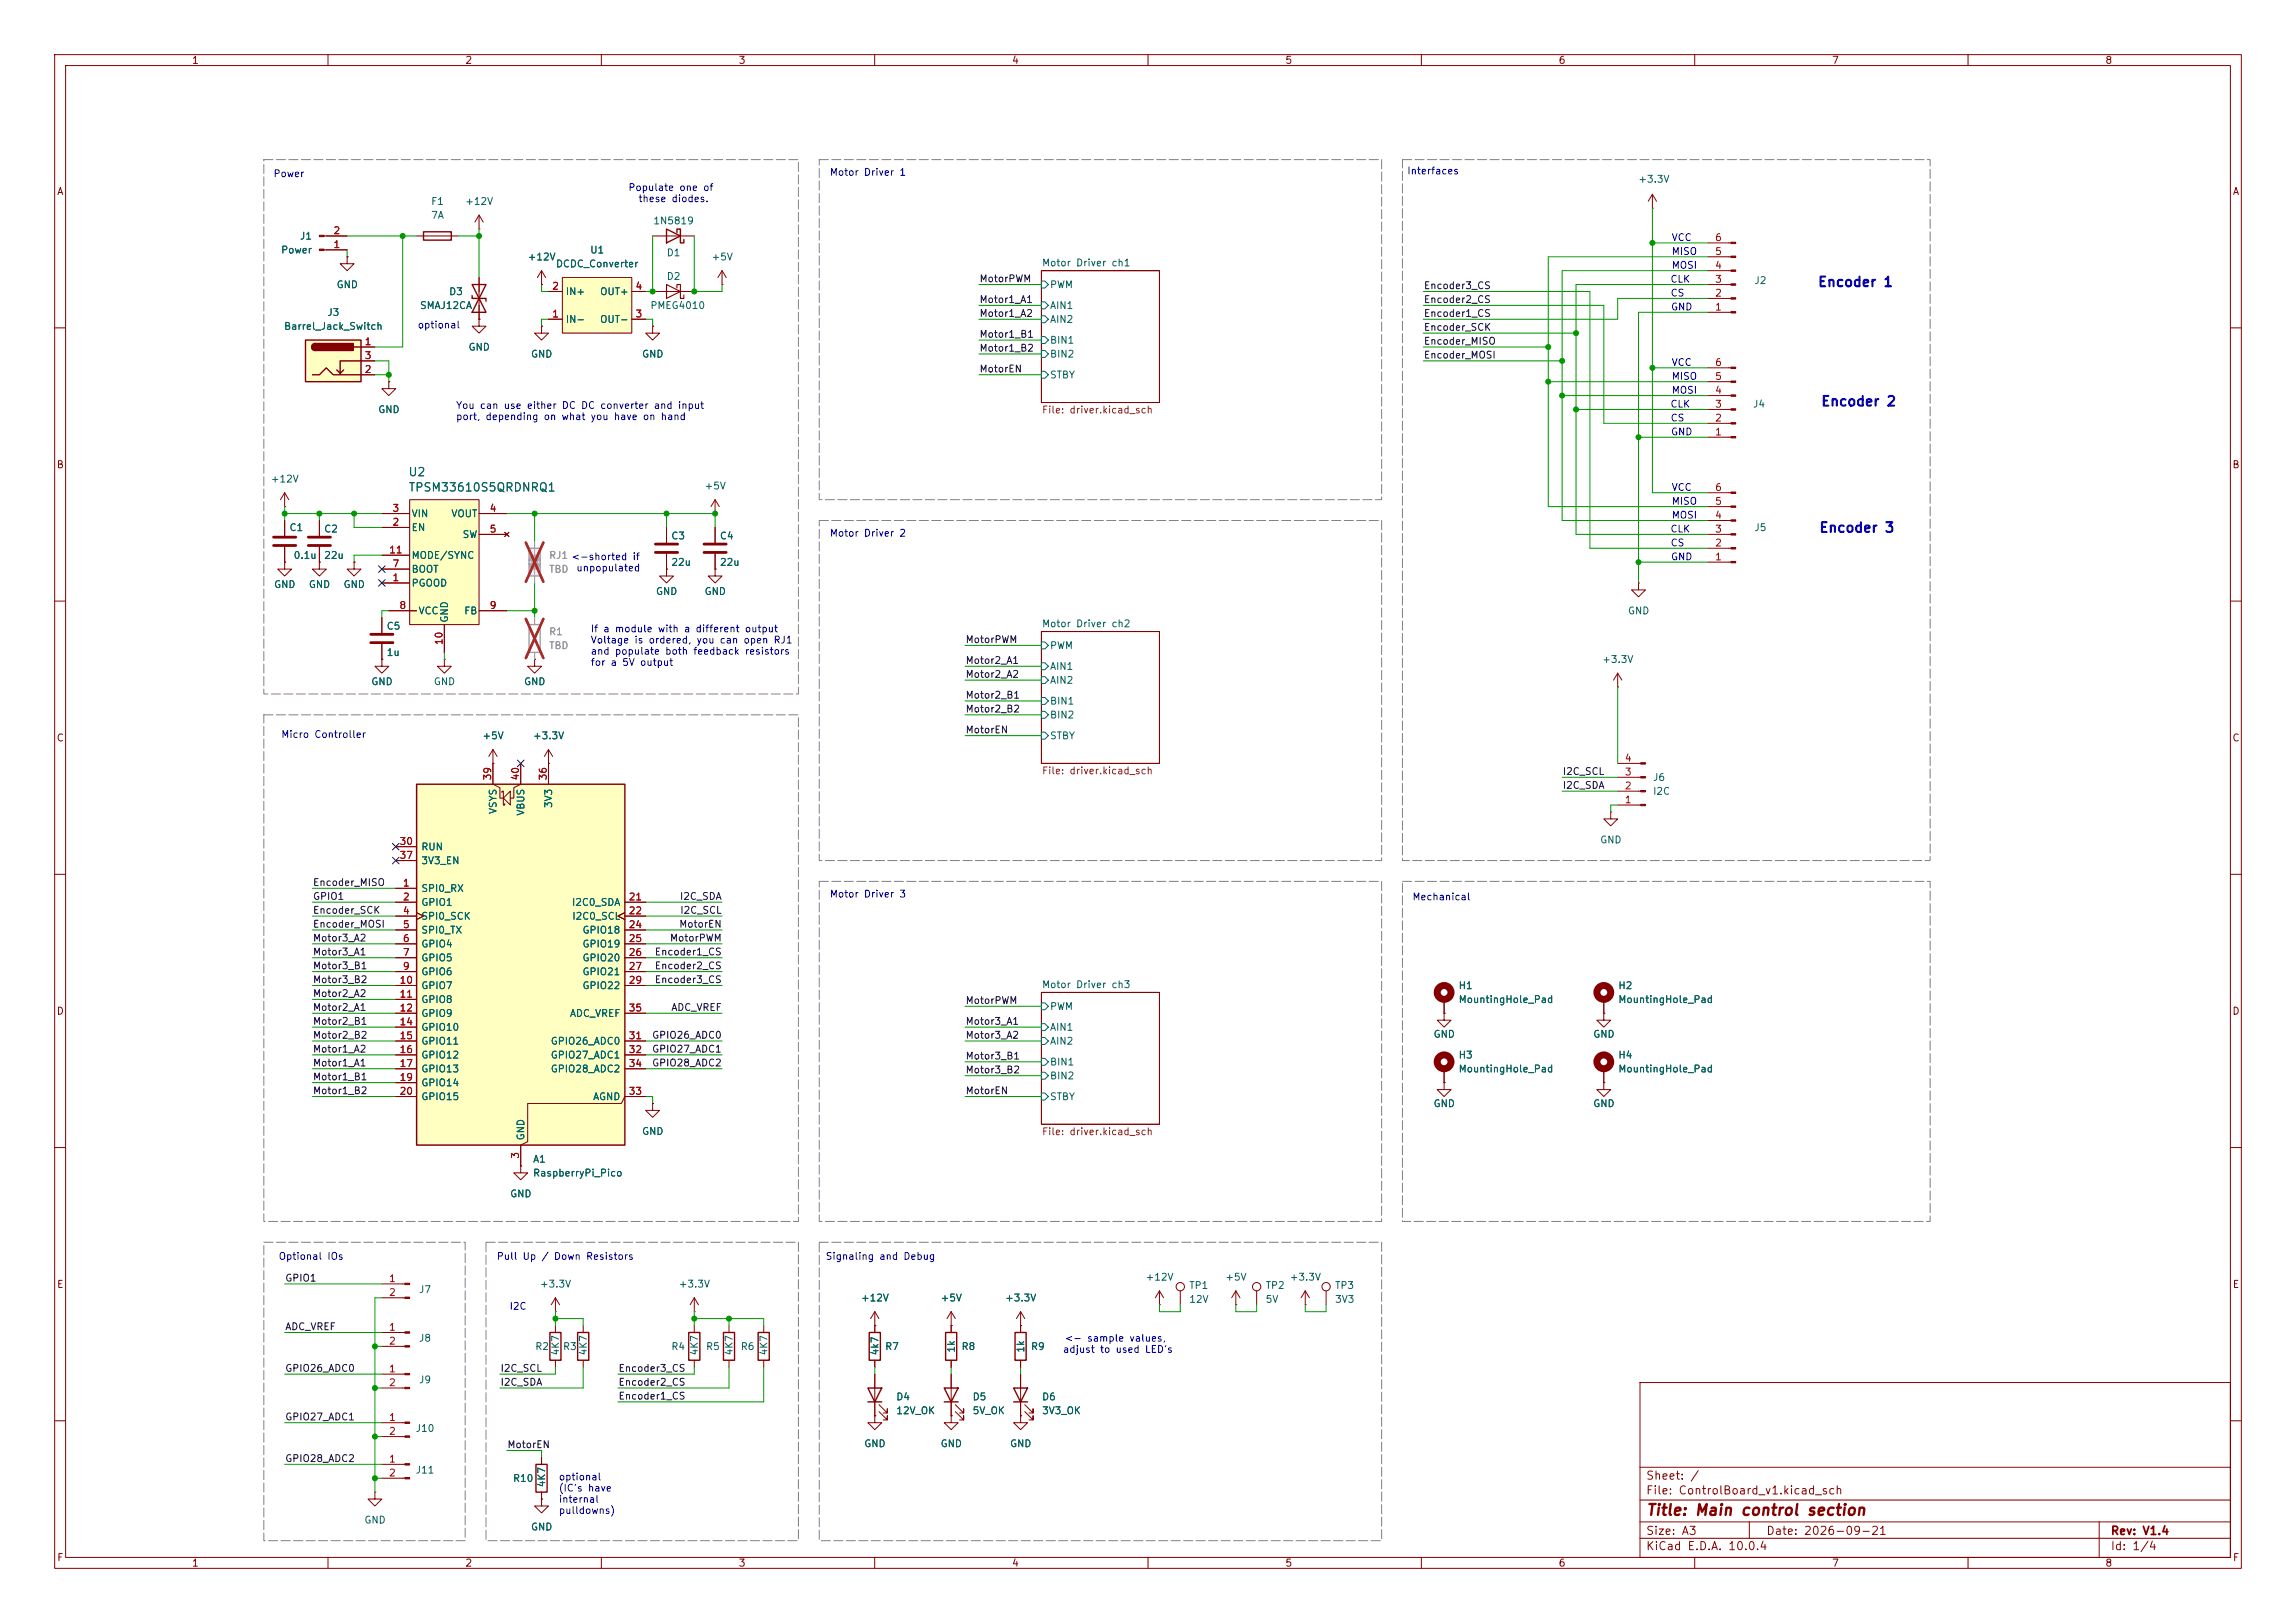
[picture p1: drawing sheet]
<svg xmlns="http://www.w3.org/2000/svg" width="420mm" height="297mm" viewBox="0 0 420 297" stroke-linecap="round" stroke-linejoin="round" font-family="sans-serif">
<defs><g id="words">
<text font-size="2" fill="#840000" x="301" y="277.8">Title: Main control section</text>
<g font-size="1.8" fill="#0000c2">
<text x="332.4" y="52.9">Encoder 1</text>
<text x="333" y="74.8">Encoder 2</text>
<text x="332.7" y="97.9">Encoder 3</text>
</g>
<g font-size="1.5" fill="#006464">
<text x="74.6" y="87.5">U2</text>
<text x="74.6" y="90.3">TPSM33610S5QRDNRQ1</text>
</g>
<g font-size="1.5" fill="#840000">
<text x="301" y="273.8">File: ControlBoard_v1.kicad_sch</text>
<text x="301" y="271.1">Sheet: /</text>
<text x="301" y="281.2">Size: A3</text>
<text x="323" y="281.2">Date: 2026-09-21</text>
<text x="386" y="281.2">Rev: V1.4</text>
<text x="301" y="284">KiCad E.D.A. 10.0.4</text>
<text x="386" y="284">Id: 1/4</text>
</g>
<g font-size="1.3" fill="#840000">
<text x="35" y="12">1</text>
<text x="85" y="12">2</text>
<text x="135" y="12">3</text>
<text x="185" y="12">4</text>
<text x="235" y="12">5</text>
<text x="285" y="12">6</text>
<text x="335" y="12">7</text>
<text x="385" y="12">8</text>
<text x="10.3" y="36">A</text>
<text x="408.3" y="36">A</text>
<text x="10.3" y="86">B</text>
<text x="408.2" y="86">B</text>
<text x="10.3" y="136">C</text>
<text x="408.2" y="136">C</text>
<text x="10.3" y="186">D</text>
<text x="408.2" y="186">D</text>
<text x="10.3" y="236">E</text>
<text x="408.3" y="236">E</text>
<text x="10.3" y="286">F</text>
<text x="35" y="287">1</text>
<text x="85" y="287">2</text>
<text x="135" y="287">3</text>
<text x="185" y="287">4</text>
<text x="235" y="287">5</text>
<text x="285" y="287">6</text>
<text x="335" y="287">7</text>
<text x="385" y="287">8</text>
<text x="408.3" y="286">F</text>
</g>
<g font-size="1.3" fill="#0000c2">
<text x="49.9" y="32.7">Power</text>
<text x="114.8" y="35.3">Populate one of</text>
<text x="151.7" y="32.5">Motor Driver 1</text>
<text x="257.3" y="32.2">Interfaces</text>
<text x="116.7" y="37.3">these diodes.</text>
<text x="305.7" y="44.4">VCC</text>
<text x="305.7" y="46.9">MISO</text>
<text x="305.5" y="52">CLK</text>
<text x="305.7" y="49.5">MOSI</text>
<text x="305.5" y="54.6">CS</text>
<text x="305.6" y="57.1">GND</text>
<text x="76.3" y="60.4">optional</text>
<text x="305.7" y="67.3">VCC</text>
<text x="305.7" y="69.8">MISO</text>
<text x="83.3" y="75.1">You can use either DC DC converter and input</text>
<text x="83.3" y="77.2">port, depending on what you have on hand</text>
<text x="305.5" y="74.9">CLK</text>
<text x="305.5" y="77.4">CS</text>
<text x="305.7" y="72.3">MOSI</text>
<text x="305.6" y="80">GND</text>
<text x="305.7" y="90.1">VCC</text>
<text x="305.7" y="95.2">MOSI</text>
<text x="305.7" y="92.7">MISO</text>
<text x="151.7" y="98.5">Motor Driver 2</text>
<text x="305.5" y="97.7">CLK</text>
<text x="305.5" y="100.3">CS</text>
<text x="105.3" y="104.9">unpopulated</text>
<text x="305.6" y="102.8">GND</text>
<text x="107.9" y="116">If a module with a different output</text>
<text x="107.9" y="118.1">Voltage is ordered, you can open RJ1</text>
<text x="107.9" y="120.1">and populate both feedback resistors</text>
<text x="107.9" y="122.2">for a 5V output</text>
<text x="51.3" y="135.3">Micro Controller</text>
<text x="151.7" y="164.6">Motor Driver 3</text>
<text x="258.3" y="165.1">Mechanical</text>
<text x="50.9" y="230.8">Optional IOs</text>
<text x="90.8" y="230.8">Pull Up / Down Resistors</text>
<text x="150.9" y="230.8">Signaling and Debug</text>
<text x="93.1" y="240">I2C</text>
<text x="194.6" y="245.8">&lt;- sample values,</text>
<text x="194.3" y="247.9">adjust to used LED's</text>
<text x="102.1" y="271.2">optional</text>
<text x="102.1" y="273.3">(IC's have</text>
<text x="102.1" y="275.3">internal</text>
<text x="102.1" y="277.3">pulldowns)</text>
</g>
<g font-size="1.3" fill="#006464">
<text x="299.6" y="33.7">+3.3V</text>
<text x="78.8" y="37.8">F1</text>
<text x="78.8" y="40.3">7A</text>
<text x="85" y="37.8">+12V</text>
<text x="119.4" y="41.4">1N5819</text>
<text x="51.3" y="46.7">Power</text>
<text x="54.8" y="44.2">J1</text>
<text x="96.4" y="48">+12V</text>
<text x="107.8" y="46.7">U1</text>
<text x="121.8" y="47.2">D1</text>
<text x="130" y="48">+5V</text>
<text x="61.5" y="53">GND</text>
<text x="101.6" y="49.2">DCDC_Converter</text>
<text x="121.8" y="51.5">D2</text>
<text x="190.5" y="49">Motor Driver ch1</text>
<text x="192" y="53">PWM</text>
<text x="320.8" y="52.3">J2</text>
<text x="59.8" y="58.1">J3</text>
<text x="76.7" y="56.9">SMAJ12CA</text>
<text x="82.1" y="54.3">D3</text>
<text x="103.4" y="59.4">IN-</text>
<text x="103.4" y="54.3">IN+</text>
<text x="109.7" y="59.4">OUT-</text>
<text x="109.7" y="54.3">OUT+</text>
<text x="118.9" y="56.9">PMEG4010</text>
<text x="192" y="56.9">AIN1</text>
<text x="192" y="59.4">AIN2</text>
<text x="51.8" y="60.7">Barrel_Jack_Switch</text>
<text x="85.6" y="64.5">GND</text>
<text x="97" y="65.7">GND</text>
<text x="117.3" y="65.7">GND</text>
<text x="192" y="63.2">BIN1</text>
<text x="192" y="65.7">BIN2</text>
<text x="192" y="69.6">STBY</text>
<text x="69.1" y="75.9">GND</text>
<text x="320.6" y="74.9">J4</text>
<text x="49.4" y="88.6">+12V</text>
<text x="128.8" y="89.9">+5V</text>
<text x="75.2" y="95">VIN</text>
<text x="82.5" y="95">VOUT</text>
<text x="52.8" y="97.5">C1</text>
<text x="59.2" y="97.7">C2</text>
<text x="75.2" y="97.5">EN</text>
<text x="84.5" y="98.8">SW</text>
<text x="122.7" y="99">C3</text>
<text x="131.6" y="99">C4</text>
<text x="320.8" y="97.5">J5</text>
<text x="50" y="107.9">GND</text>
<text x="53.6" y="102.6">0.1u</text>
<text x="56.4" y="107.9">GND</text>
<text x="59.2" y="102.6">22u</text>
<text x="62.7" y="107.9">GND</text>
<text x="75.2" y="107.7">PGOOD</text>
<text x="75.2" y="105.1">BOOT</text>
<text x="75.2" y="102.6">MODE/SYNC</text>
<text x="122.7" y="103.8">22u</text>
<text x="131.6" y="103.8">22u</text>
<text x="76.5" y="112.7">VCC</text>
<text x="84.8" y="112.7">FB</text>
<text x="119.9" y="109.2">GND</text>
<text x="128.8" y="109.2">GND</text>
<text x="297.7" y="112.7">GND</text>
<text x="70.6" y="115.5">C5</text>
<text x="82.3" y="114" transform="rotate(-90 82.3 114)">GND</text>
<text x="190.5" y="115.1">Motor Driver ch2</text>
<text x="192" y="119.1">PWM</text>
<text x="67.8" y="125.7">GND</text>
<text x="70.6" y="120.4">1u</text>
<text x="79.2" y="125.7">GND</text>
<text x="95.8" y="125.7">GND</text>
<text x="192" y="122.9">AIN1</text>
<text x="192" y="125.4">AIN2</text>
<text x="293" y="121.6">+3.3V</text>
<text x="192" y="129.2">BIN1</text>
<text x="192" y="131.8">BIN2</text>
<text x="88.1" y="135.6">+5V</text>
<text x="97.4" y="135.6">+3.3V</text>
<text x="192" y="135.6">STBY</text>
<text x="302.3" y="143.2">J6</text>
<text x="91.1" y="149.1" transform="rotate(-90 91.1 149.1)">VSYS</text>
<text x="96.2" y="149.4" transform="rotate(-90 96.2 149.4)">VBUS</text>
<text x="101.3" y="148" transform="rotate(-90 101.3 148)">3V3</text>
<text x="302.3" y="145.8">I2C</text>
<text x="77" y="155.9">RUN</text>
<text x="292.6" y="154.6">GND</text>
<text x="77" y="158.5">3V3_EN</text>
<text x="77" y="163.5">SPI0_RX</text>
<text x="77" y="166.1">GPIO1</text>
<text x="104.5" y="166.1">I2C0_SDA</text>
<text x="77" y="168.6">SPI0_SCK</text>
<text x="77" y="171.2">SPI0_TX</text>
<text x="77" y="173.7">GPIO4</text>
<text x="104.6" y="168.6">I2C0_SCL</text>
<text x="106.4" y="171.2">GPIO18</text>
<text x="106.4" y="173.7">GPIO19</text>
<text x="77" y="176.2">GPIO5</text>
<text x="77" y="178.8">GPIO6</text>
<text x="106.4" y="176.2">GPIO20</text>
<text x="106.4" y="178.8">GPIO21</text>
<text x="77" y="181.3">GPIO7</text>
<text x="77" y="183.9">GPIO8</text>
<text x="106.4" y="181.3">GPIO22</text>
<text x="190.5" y="181.1">Motor Driver ch3</text>
<text x="192" y="185.1">PWM</text>
<text x="266.7" y="181.3">H1</text>
<text x="266.7" y="183.9">MountingHole_Pad</text>
<text x="295.9" y="181.3">H2</text>
<text x="295.9" y="183.9">MountingHole_Pad</text>
<text x="77" y="186.4">GPIO9</text>
<text x="77" y="188.9">GPIO10</text>
<text x="77" y="191.5">GPIO11</text>
<text x="100.6" y="191.5">GPIO26_ADC0</text>
<text x="104.1" y="186.4">ADC_VREF</text>
<text x="192" y="188.9">AIN1</text>
<text x="192" y="191.5">AIN2</text>
<text x="262.1" y="190.2">GND</text>
<text x="291.3" y="190.2">GND</text>
<text x="77" y="194">GPIO12</text>
<text x="77" y="196.6">GPIO13</text>
<text x="100.6" y="194">GPIO27_ADC1</text>
<text x="100.6" y="196.6">GPIO28_ADC2</text>
<text x="192" y="195.3">BIN1</text>
<text x="192" y="197.8">BIN2</text>
<text x="266.7" y="194">H3</text>
<text x="266.7" y="196.6">MountingHole_Pad</text>
<text x="295.9" y="194">H4</text>
<text x="295.9" y="196.6">MountingHole_Pad</text>
<text x="77" y="199.1">GPIO14</text>
<text x="77" y="201.6">GPIO15</text>
<text x="108.4" y="201.6">AGND</text>
<text x="192" y="201.6">STBY</text>
<text x="262.1" y="202.9">GND</text>
<text x="291.3" y="202.9">GND</text>
<text x="96.2" y="208.8" transform="rotate(-90 96.2 208.8)">GND</text>
<text x="117.3" y="208">GND</text>
<text x="97.4" y="213.1">A1</text>
<text x="97.4" y="215.6">RaspberryPi_Pico</text>
<text x="93.2" y="219.4">GND</text>
<text x="76.5" y="236.9">J7</text>
<text x="98.7" y="235.9">+3.3V</text>
<text x="124.1" y="235.9">+3.3V</text>
<text x="157.4" y="238.5">+12V</text>
<text x="172" y="238.5">+5V</text>
<text x="183.7" y="238.5">+3.3V</text>
<text x="209.4" y="234.7">+12V</text>
<text x="217.4" y="236.2">TP1</text>
<text x="217.4" y="238.7">12V</text>
<text x="224" y="234.7">+5V</text>
<text x="231.4" y="236.2">TP2</text>
<text x="231.4" y="238.7">5V</text>
<text x="235.8" y="234.7">+3.3V</text>
<text x="244.1" y="236.2">TP3</text>
<text x="244.1" y="238.7">3V3</text>
<text x="76.5" y="245.8">J8</text>
<text x="97.8" y="247.4">R2</text>
<text x="102.6" y="248.1" transform="rotate(-90 102.6 248.1)">4K7</text>
<text x="102.9" y="247.4">R3</text>
<text x="107.7" y="248.1" transform="rotate(-90 107.7 248.1)">4K7</text>
<text x="122.7" y="247.4">R4</text>
<text x="128" y="248.1" transform="rotate(-90 128 248.1)">4K7</text>
<text x="129" y="247.4">R5</text>
<text x="134.3" y="248.1" transform="rotate(-90 134.3 248.1)">4K7</text>
<text x="135.4" y="247.4">R6</text>
<text x="140.7" y="248.1" transform="rotate(-90 140.7 248.1)">4K7</text>
<text x="161" y="248.1" transform="rotate(-90 161 248.1)">4k7</text>
<text x="161.8" y="247.4">R7</text>
<text x="175" y="247.6" transform="rotate(-90 175 247.6)">1k</text>
<text x="175.8" y="247.4">R8</text>
<text x="187.7" y="247.6" transform="rotate(-90 187.7 247.6)">1k</text>
<text x="188.5" y="247.4">R9</text>
<text x="76.5" y="253.4">J9</text>
<text x="163.8" y="256.6">D4</text>
<text x="177.8" y="256.6">D5</text>
<text x="190.5" y="256.6">D6</text>
<text x="75.9" y="262.3">J10</text>
<text x="163.8" y="259.1">12V_OK</text>
<text x="177.8" y="259.1">5V_OK</text>
<text x="190.5" y="259.1">3V3_OK</text>
<text x="75.9" y="270">J11</text>
<text x="158" y="265.1">GND</text>
<text x="172" y="265.1">GND</text>
<text x="184.7" y="265.1">GND</text>
<text x="93.7" y="271.5">R10</text>
<text x="100" y="272.3" transform="rotate(-90 100 272.3)">4K7</text>
<text x="66.5" y="279.1">GND</text>
<text x="97" y="280.4">GND</text>
</g>
<g font-size="1.3" fill="#a90000">
<text x="60.9" y="45.7">1</text>
<text x="60.9" y="43.2">2</text>
<text x="313.6" y="47">5</text>
<text x="313.6" y="44.4">6</text>
<text x="100.9" y="53.3">2</text>
<text x="116.1" y="53.3">4</text>
<text x="313.6" y="52">3</text>
<text x="313.6" y="49.5">4</text>
<text x="100.9" y="58.4">1</text>
<text x="116.1" y="58.4">3</text>
<text x="313.6" y="57.1">1</text>
<text x="313.6" y="54.6">2</text>
<text x="66.6" y="63.5">1</text>
<text x="66.6" y="68.6">2</text>
<text x="66.6" y="66">3</text>
<text x="313.6" y="69.8">5</text>
<text x="313.6" y="67.3">6</text>
<text x="313.6" y="77.4">2</text>
<text x="313.6" y="74.9">3</text>
<text x="313.6" y="72.4">4</text>
<text x="313.6" y="80">1</text>
<text x="71.7" y="94">3</text>
<text x="89.5" y="94">4</text>
<text x="313.6" y="95.2">4</text>
<text x="313.6" y="92.7">5</text>
<text x="313.6" y="90.1">6</text>
<text x="71.1" y="101.6">11</text>
<text x="71.7" y="96.5">2</text>
<text x="89.5" y="97.8">5</text>
<text x="313.6" y="100.3">2</text>
<text x="313.6" y="97.8">3</text>
<text x="71.7" y="106.7">1</text>
<text x="71.7" y="104.1">7</text>
<text x="313.6" y="102.8">1</text>
<text x="73" y="111.7">8</text>
<text x="89.5" y="111.7">9</text>
<text x="81.3" y="118.2" transform="rotate(-90 81.3 118.2)">10</text>
<text x="90.1" y="142.9" transform="rotate(-90 90.1 142.9)">39</text>
<text x="95.2" y="142.9" transform="rotate(-90 95.2 142.9)">40</text>
<text x="100.3" y="142.9" transform="rotate(-90 100.3 142.9)">36</text>
<text x="297.1" y="142.2">3</text>
<text x="297.1" y="139.7">4</text>
<text x="297.1" y="147.3">1</text>
<text x="297.1" y="144.8">2</text>
<text x="73" y="154.9">30</text>
<text x="73" y="157.5">37</text>
<text x="73.6" y="162.5">1</text>
<text x="73.6" y="165.1">2</text>
<text x="73.6" y="167.6">4</text>
<text x="114.9" y="165.1">21</text>
<text x="114.9" y="167.6">22</text>
<text x="73.6" y="170.2">5</text>
<text x="73.6" y="172.7">6</text>
<text x="114.9" y="170.2">24</text>
<text x="114.9" y="172.7">25</text>
<text x="73.6" y="175.2">7</text>
<text x="73.6" y="177.8">9</text>
<text x="114.9" y="175.2">26</text>
<text x="114.9" y="177.8">27</text>
<text x="73" y="180.3">10</text>
<text x="73" y="182.9">11</text>
<text x="73" y="185.4">12</text>
<text x="114.9" y="180.3">29</text>
<text x="114.9" y="185.4">35</text>
<text x="73" y="187.9">14</text>
<text x="73" y="190.5">15</text>
<text x="114.9" y="190.5">31</text>
<text x="73" y="193">16</text>
<text x="73" y="195.6">17</text>
<text x="114.9" y="193">32</text>
<text x="114.9" y="195.6">34</text>
<text x="73" y="198.1">19</text>
<text x="73" y="200.6">20</text>
<text x="114.9" y="200.6">33</text>
<text x="95.2" y="212.2" transform="rotate(-90 95.2 212.2)">3</text>
<text x="71" y="234.9">1</text>
<text x="71" y="237.5">2</text>
<text x="71" y="243.8">1</text>
<text x="71" y="246.4">2</text>
<text x="71" y="251.4">1</text>
<text x="71" y="254">2</text>
<text x="71" y="260.3">1</text>
<text x="71" y="262.9">2</text>
<text x="71" y="267.9">1</text>
<text x="71" y="270.5">2</text>
</g>
<g font-size="1.3" fill="#0f0f0f">
<text x="179.1" y="51.9">MotorPWM</text>
<text x="260.3" y="53.2">Encoder3_CS</text>
<text x="179.1" y="58.3">Motor1_A2</text>
<text x="179.1" y="55.8">Motor1_A1</text>
<text x="260.3" y="58.3">Encoder1_CS</text>
<text x="260.3" y="55.8">Encoder2_CS</text>
<text x="179.1" y="62.1">Motor1_B1</text>
<text x="179.1" y="64.6">Motor1_B2</text>
<text x="260.3" y="63.4">Encoder_MISO</text>
<text x="260.3" y="60.8">Encoder_SCK</text>
<text x="260.3" y="65.9">Encoder_MOSI</text>
<text x="179.1" y="68.5">MotorEN</text>
<text x="176.5" y="118">MotorPWM</text>
<text x="176.5" y="124.3">Motor2_A2</text>
<text x="176.5" y="121.8">Motor2_A1</text>
<text x="176.5" y="128.1">Motor2_B1</text>
<text x="176.5" y="130.7">Motor2_B2</text>
<text x="176.5" y="134.5">MotorEN</text>
<text x="285.8" y="142.1">I2C_SCL</text>
<text x="285.8" y="144.7">I2C_SDA</text>
<text x="57.1" y="167.5">Encoder_SCK</text>
<text x="57.1" y="165">GPIO1</text>
<text x="57.1" y="162.4">Encoder_MISO</text>
<text x="124.3" y="165">I2C_SDA</text>
<text x="124.3" y="167.5">I2C_SCL</text>
<text x="57.1" y="172.6">Motor3_A2</text>
<text x="57.1" y="170.1">Encoder_MOSI</text>
<text x="122.4" y="172.6">MotorPWM</text>
<text x="124.1" y="170.1">MotorEN</text>
<text x="57.1" y="175.1">Motor3_A1</text>
<text x="57.1" y="177.7">Motor3_B1</text>
<text x="119.7" y="175.1">Encoder1_CS</text>
<text x="119.7" y="177.7">Encoder2_CS</text>
<text x="57.1" y="180.2">Motor3_B2</text>
<text x="57.1" y="182.8">Motor2_A2</text>
<text x="57.1" y="185.3">Motor2_A1</text>
<text x="119.7" y="180.2">Encoder3_CS</text>
<text x="122.7" y="185.3">ADC_VREF</text>
<text x="176.5" y="184">MotorPWM</text>
<text x="57.1" y="190.4">Motor2_B2</text>
<text x="57.1" y="187.8">Motor2_B1</text>
<text x="119.2" y="190.4">GPIO26_ADC0</text>
<text x="176.5" y="187.8">Motor3_A1</text>
<text x="176.5" y="190.4">Motor3_A2</text>
<text x="57.1" y="198">Motor1_B1</text>
<text x="57.1" y="195.5">Motor1_A1</text>
<text x="57.1" y="192.9">Motor1_A2</text>
<text x="119.2" y="195.5">GPIO28_ADC2</text>
<text x="119.2" y="192.9">GPIO27_ADC1</text>
<text x="176.5" y="196.7">Motor3_B2</text>
<text x="176.5" y="194.2">Motor3_B1</text>
<text x="57.1" y="200.5">Motor1_B2</text>
<text x="176.5" y="200.5">MotorEN</text>
<text x="52.1" y="234.8">GPIO1</text>
<text x="52.1" y="243.7">ADC_VREF</text>
<text x="52.1" y="251.3">GPIO26_ADC0</text>
<text x="91.4" y="251.3">I2C_SCL</text>
<text x="113" y="251.3">Encoder3_CS</text>
<text x="91.4" y="253.9">I2C_SDA</text>
<text x="113" y="256.4">Encoder1_CS</text>
<text x="113" y="253.9">Encoder2_CS</text>
<text x="52.1" y="260.2">GPIO27_ADC1</text>
<text x="52.1" y="267.8">GPIO28_ADC2</text>
<text x="92.7" y="265.3">MotorEN</text>
</g>
<g font-size="1.3" fill="#725600">
<text x="190.5" y="76">File: driver.kicad_sch</text>
<text x="190.5" y="142">File: driver.kicad_sch</text>
<text x="190.5" y="208">File: driver.kicad_sch</text>
</g>
<g font-size="1.3" fill="#989898">
<text x="100.3" y="102.6">RJ1 &lt;-shorted if</text>
<text x="100.3" y="102.6">RJ1</text>
<text x="100.3" y="105.1">TBD</text>
<text x="100.3" y="116.5">R1</text>
<text x="100.3" y="119.1">TBD</text>
</g>
</g></defs>
<g fill="none" stroke="#840000" stroke-width=".18">
<path d="M10 10h400v277h-400zM12 12h396v273h-396zM60 10v2M110 10v2M160 10v2M210 10v2M260 10v2M310 10v2M360 10v2M190.5 49.5h21.6v24.2h-21.6zM312.4 57.2h4.2M312.4 54.6h4.2"/>
<path d="M312.4 52.1h4.2M312.4 49.5h4.2M312.4 47h4.2M312.4 44.5h4.2M10 60h2M408 60h2M10 110h2M64.8 102.9v1.2h1.2l-1.2 1.3-1.3-1.3h1.3M64.8 102.9h.1M69.8 113v2.8M69.8 117.9v2.8M190.5 115.6h21.6v24.1h-21.6z"/>
<path d="M408 110h2M10 160h2M408 160h2M190.5 181.6h21.6v24.1h-21.6zM264.2 185.4v1.3h1.2l-1.2 1.3-1.3-1.3h1.3M264.2 185.4h.1M264.2 198.1v1.3h1.2l-1.2 1.3-1.3-1.3h1.3M264.2 198.1h.1M264.2 182.9v2.5M264.2 195.6v2.5M10 210h2M408 210h2"/>
<path d="M101.6 237.5v2.5M101.6 237.5l-.8 1.3M101.6 237.5l.8 1.3M127 237.5l-.8 1.3M127 237.5l.8 1.3M127 237.5v2.5M101.6 240h.1M101.6 242.6v1.2M101.6 248.9v1.3M106.7 242.6v1.2M106.7 248.9v1.3M127 240h.1"/>
<path d="M127 242.6v1.2M127 248.9v1.3M133.3 242.6v1.2M133.3 248.9v1.3M139.7 242.6v1.2M139.7 248.9v1.3M174 242.6v1.2M174 248.9v1.3M186.7 242.6v1.2M186.7 248.9v1.3M300 253h108v32h-108zM10 260h2"/>
<path d="M99.1 274.3v1.3h1.2l-1.2 1.3-1.3-1.3h1.3M99.1 274.3h.1M99.1 266.7v1.3M99.1 273v1.3M300 278.5h108M300 274.5h108M300 268.5h108M320 278.5v3M384 278.5v6.5M408 260h2M60 285v2M110 285v2"/>
<path d="M160 285v2M210 285v2M260 285v2M300 281.5h108M310 285v2M360 285v2"/>
</g>
<g fill="none" stroke="#006464" stroke-width=".18">
<path d="M190.5 55.2h.6l.7 .7-.7 .6h-.6zM190.5 57.8h.6l.7 .6-.7 .7h-.6zM190.5 51.4h.6l.7 .7-.7 .6h-.6zM190.5 61.6h.6l.7 .6-.7 .7h-.6zM190.5 64.1h.6l.7 .7-.7 .6h-.6zM190.5 67.9h.6l.7 .7-.7 .6h-.6zM190.5 117.5h.6l.7 .6-.7 .6h-.6zM190.5 121.3h.6l.7 .6-.7 .7h-.6zM190.5 123.8h.6l.7 .7-.7 .6h-.6zM190.5 127.6h.6l.7 .7-.7 .6h-.6zM190.5 130.2h.6l.7 .6-.7 .6h-.6zM190.5 134h.6l.7 .6-.7 .7h-.6z"/>
<path d="M190.5 187.3h.6l.7 .7-.7 .6h-.6zM190.5 189.9h.6l.7 .6-.7 .6h-.6zM190.5 193.7h.6l.7 .6-.7 .6h-.6zM190.5 196.2h.6l.7 .7-.7 .6h-.6zM190.5 183.5h.6l.7 .7-.7 .6h-.6zM190.5 200h.6l.7 .7-.7 .6h-.6z"/>
</g>
<path d="M67.8 116.1h4.1M67.8 117.6h4.1" fill="none" stroke="#840000" stroke-width=".51"/>
<g fill="none" stroke="#840000" stroke-width="1.3">
<circle cx="264.2" cy="194.3" r="1.27"/>
<circle cx="264.2" cy="181.6" r="1.27"/>
</g>
<path d="M100.6 243.8h2v5.1h-2zM105.7 243.8h2v5.1h-2zM126 243.8h2v5.1h-2zM132.3 243.8h2.1v5.1h-2.1zM138.7 243.8h2v5.1h-2zM173 243.8h2v5.1h-2zM185.7 243.8h2v5.1h-2zM98 268h2.1v5h-2.1z" fill="none" stroke="#840000" stroke-width=".25"/>
<g fill="#840000" stroke="#840000" stroke-width=".18">
<path d="M316.6 57h.9v.3h-.9z"/>
<path d="M316.6 54.5h.9v.2h-.9z"/>
<path d="M316.6 51.9h.9v.3h-.9z"/>
<path d="M316.6 49.4h.9v.3h-.9z"/>
<path d="M316.6 46.9h.9v.2h-.9z"/>
<path d="M316.6 44.3h.9v.3h-.9z"/>
</g>
<path d="M97.8 103.9v1.5z" fill="#a1a1a1"/>
<path d="M96.8 100.3h2v5.1h-2z" fill="#f0f0f0"/>
<path d="M96.8 103.1h2a1.02 1.02 0 0 1-1 1 1.02 1.02 0 0 1-1-1zM97.1 101.9a1.02 1.02 0 0 1 1.1-.2 1.02 1.02 0 0 1 .6 .9h-2zM97.8 100.3v1.3M97.8 103.9v1.5" fill="none" stroke="#b0b0b0" stroke-width=".18"/>
<g fill="#b0b0b0" stroke="#b0b0b0" stroke-width=".18">
<path d="M97.3 102.4h1v1h-1z"/>
<path d="M97.1 101.9a1.02 1.02 0 0 1 1.1-.2 1.02 1.02 0 0 1 .6 .9h-2z"/>
<path d="M96.8 103.1h2a1.02 1.02 0 0 1-1 1 1.02 1.02 0 0 1-1-1z"/>
</g>
<path d="M96.8 100.3h2v5.1h-2z" fill="none" stroke="#a1a1a1" stroke-width=".25"/>
<path d="M97.8 99.1v1.2M97.8 105.4v1.3" fill="none" stroke="#a1a1a1" stroke-width=".18"/>
<path d="M96.2 99.3l3.2 7.2M99.4 99.3l-3.2 7.2" fill="none" stroke="#e12e31" stroke-width=".46"/>
<g fill="#840000" stroke="#840000" stroke-width=".18">
<path d="M316.6 79.9h.9v.2h-.9z"/>
<path d="M316.6 77.3h.9v.3h-.9z"/>
<path d="M316.6 74.8h.9v.3h-.9z"/>
<path d="M316.6 72.3h.9v.2h-.9z"/>
<path d="M316.6 69.7h.9v.3h-.9z"/>
<path d="M316.6 67.2h.9v.2h-.9z"/>
</g>
<path d="M312.4 77.5h4.2M312.4 74.9h4.2M312.4 72.4h4.2M312.4 69.9h4.2M312.4 67.3h4.2M312.4 80h4.2" fill="none" stroke="#840000" stroke-width=".18"/>
<path d="M76.2 143.5h38.1v66.1h-38.1z" fill="#ffffc2"/>
<path d="M86.4 52.1h2.5l-2.5 5.1h2.5zM86.4 54.1v.5h2.5v.5M76.2 143.5h38.1v66.1h-38.1z" fill="none" stroke="#840000" stroke-width=".25"/>
<g fill="none" stroke="#840000" stroke-width=".18">
<path d="M87.6 39.4l-.7 1.2M87.6 39.4l.8 1.2M87.6 39.4v2.5M59.3 45.7h4.2M59.3 43.2h4.2M63.5 47v1.3h1.3l-1.3 1.2-1.3-1.2h1.3M63.5 47h.1M87.6 41.9h.1M87.6 58.4v1.3h1.3l-1.3 1.3-1.2-1.3h1.2M87.6 58.4h.1M87.6 50.8v7.6M121.9 96.5v2.8"/>
<path d="M130.8 96.5v2.8M312.4 97.8h4.2M312.4 95.3h4.2M312.4 92.7h4.2M312.4 90.2h4.2M121.9 104.1v1.3h1.3l-1.3 1.3-1.3-1.3h1.3M121.9 104.1h.1M121.9 101.3v2.8M130.8 104.1v1.3h1.3l-1.3 1.3-1.3-1.3h1.3M130.8 104.1h.1M130.8 101.3v2.8M312.4 102.9h4.2"/>
<path d="M312.4 100.3h4.2M90.2 139.7v3.8l1.2 .6v2h.7M95.2 139.7v3.8l-1.2 .6v2h-.7M100.3 139.7v3.8M72.4 154.9h3.8M72.4 157.5h3.8M91.8 145v-.2h.3v2.5h.2v-.2M92.1 146.1l1.2-1.3v2.5zM72.4 162.6h3.8M72.4 165.1h3.8M72.4 167.6h3.8M72.4 170.2h3.8"/>
<path d="M72.4 172.7h3.8M72.4 175.3h3.8M72.4 177.8h3.8M76.2 167l1.3 .6-1.3 .7M114.3 167l-1.3 .6 1.3 .7M114.3 165.1h3.8M114.3 167.6h3.8M114.3 170.2h3.8M114.3 172.7h3.8M114.3 175.3h3.8M114.3 177.8h3.8M72.4 180.3h3.8"/>
<path d="M72.4 182.9h3.8M72.4 185.4h3.8M72.4 188h3.8M72.4 190.5h3.8M72.4 193h3.8M72.4 195.6h3.8M72.4 198.1h3.8M114.3 180.3h3.8M114.3 185.4h3.8M114.3 190.5h3.8M114.3 193h3.8M114.3 195.6h3.8"/>
<path d="M293.4 185.4v1.3h1.2l-1.2 1.3-1.3-1.3h1.3M293.4 185.4h.1M293.4 198.1v1.3h1.2l-1.2 1.3-1.3-1.3h1.3M293.4 198.1h.1M293.4 182.9v2.5M293.4 195.6v2.5M72.4 200.7h3.8M95.2 213.4v1.2h1.3l-1.3 1.3-1.2-1.3h1.2M95.2 213.4h.1M118.1 200.7h-3.8l-.6 1.2h-17.2v7l-1.3 .7v3.8M119.4 201.9v1.3h1.2l-1.2 1.3-1.3-1.3h1.3M119.4 201.9h.1"/>
</g>
<g fill="#840000" stroke="#840000" stroke-width=".18">
<path d="M316.6 102.7h.9v.3h-.9z"/>
<path d="M316.6 100.2h.9v.3h-.9z"/>
<path d="M316.6 97.7h.9v.2h-.9z"/>
<path d="M316.6 95.1h.9v.3h-.9z"/>
<path d="M316.6 92.6h.9v.2h-.9z"/>
<path d="M316.6 90h.9v.3h-.9z"/>
<path d="M58.4 45.6h.9v.2h-.9z"/>
<path d="M58.4 43.1h.9v.2h-.9z"/>
</g>
<path d="M119.9 99.6h4.1M128.8 99.6h4M119.9 101.1h4.1M128.8 101.1h4" fill="none" stroke="#840000" stroke-width=".51"/>
<g fill="none" stroke="#840000" stroke-width="1.3">
<circle cx="293.4" cy="181.6" r="1.27"/>
<circle cx="293.4" cy="194.3" r="1.27"/>
</g>
<path d="M55.9 62.2h10.1v7.7h-10.1z" fill="#ffffc2"/>
<path d="M77.5 42.4h5v1.5h-5zM121.9 41.9l2.6 1.3-2.6 1.3zM123.8 42.5v-.6h.7v2.6h.6v-.7M55.9 62.2h10.1v7.7h-10.1zM57.1 68.6h1.3l1.3-1.3 1.3 1.3h5M57.7 62.9a.64 .64 0 0 0-.7 .6 .64 .64 0 0 0 .7 .6M62.9 67.7l-.7 .6M64.8 63.5h1.2M66 66h-3.8v2.3l-.6-.6" fill="none" stroke="#840000" stroke-width=".25"/>
<g fill="#840000" stroke="#840000" stroke-width=".25">
<path d="M57.2 63.1l.5-.2v1.2a.63 .63 0 0 1-.6-.4 .63 .63 0 0 1 .1-.6z"/>
<path d="M57.7 62.9h6.9v1.2h-6.9z"/>
</g>
<g fill="none" stroke="#840000" stroke-width=".18">
<path d="M302.3 38.1h.1M302.3 35.6l-.8 1.2M302.3 35.6l.7 1.2M302.3 35.6v2.5M76.2 43.2h7.6M119.4 43.2h7.6M119.4 53.3h7.6M132.1 52.1h.1M132.1 49.5l-.8 1.3M132.1 49.5l.7 1.3M132.1 49.5v2.6M66 63.5h2.6"/>
<path d="M66 68.6h2.6M66 66h2.6M71.1 69.9v1.2h1.3l-1.3 1.3-1.3-1.3h1.3M71.1 69.9h.1M52.1 92.7h.1M52.1 90.2l-.8 1.2M52.1 90.2l.7 1.2M52.1 90.2v2.5M130.8 94h.1M130.8 91.4l-.8 1.3M130.8 91.4l.8 1.3M130.8 91.4v2.6"/>
<path d="M90.2 139.7h.1M90.2 137.2l-.8 1.2M90.2 137.2l.7 1.2M90.2 137.2v2.5M100.3 139.7h.1M100.3 137.2l-.7 1.2M100.3 137.2l.8 1.2M100.3 137.2v2.5M69.8 234.9h4.3M69.8 237.5h4.3M69.8 243.8h4.3M69.8 246.4h4.3"/>
<path d="M69.8 251.5h4.3M69.8 254h4.3M68.6 273v1.3h1.2l-1.2 1.3-1.3-1.3h1.3M68.6 273h.1M69.8 268h4.3M69.8 270.5h4.3M69.8 260.3h4.3M69.8 262.9h4.3"/>
</g>
<g fill="#840000" stroke="#840000" stroke-width=".18">
<path d="M74.1 267.8h.8v.3h-.8z"/>
<path d="M74.1 270.4h.8v.2h-.8z"/>
<path d="M74.1 260.2h.8v.3h-.8z"/>
<path d="M74.1 262.8h.8v.2h-.8z"/>
<path d="M74.1 243.7h.8v.3h-.8z"/>
<path d="M74.1 246.3h.8v.2h-.8z"/>
<path d="M74.1 234.8h.8v.3h-.8z"/>
<path d="M74.1 237.4h.8v.2h-.8z"/>
<path d="M74.1 251.3h.8v.3h-.8z"/>
<path d="M74.1 253.9h.8v.2h-.8z"/>
</g>
<path d="M121.9 52.1l2.6 1.2-2.6 1.3zM123.8 52.7v-.6h.7v2.5h.6v-.6" fill="none" stroke="#840000" stroke-width=".2"/>
<path d="M74.9 91.4h12.7v22.9h-12.7z" fill="#ffffc2"/>
<g fill="none" stroke="#840000" stroke-width=".18">
<path d="M99.1 52.1h.1M99.1 49.5l-.8 1.3M99.1 49.5l.7 1.3M99.1 49.5v2.6M52.1 95.3v2.7M69.8 96.5h5.1M69.8 94h5.1M74.9 91.4h12.7v22.9h-12.7zM87.6 94h5.1M87.6 97.8h5.1M92.3 97.4l.8 .8M93.1 97.4l-.8 .8"/>
<path d="M52.1 102.9v1.2h1.2l-1.2 1.3-1.3-1.3h1.3M52.1 102.9h.1M52.1 100.1v2.8M69.8 106.7h5.1M69.8 104.1h5.1M69.8 101.6h5.1M71.1 111.8h5.1M81.3 114.3v5.1M87.6 111.8h5.1M299.7 106.7v1.3h1.3l-1.3 1.2-1.3-1.2h1.3M299.7 106.7h.1M295.9 125.7h.1"/>
<path d="M295.9 123.2l-.8 1.3M295.9 123.2l.8 1.3M295.9 123.2v2.5M295.9 139.7h4.2M294.6 148.6v1.3h1.3l-1.3 1.2-1.2-1.2h1.2M294.6 148.6h.1M295.9 147.3h4.2M295.9 144.8h4.2M295.9 142.2h4.2M215.9 236.2v2.6M226.1 238.8h.1M226.1 236.2l-.8 1.3"/>
<path d="M226.1 236.2l.7 1.3M226.1 236.2v2.6M229.9 236.2v2.6"/>
<circle cx="215.9" cy="235.5" r=".76"/>
<circle cx="229.9" cy="235.5" r=".76"/>
</g>
<path d="M50 98.3h4.1M50 99.8h4.1" fill="none" stroke="#840000" stroke-width=".51"/>
<g fill="#840000" stroke="#840000" stroke-width=".18">
<path d="M300.1 147.2h.9v.2h-.9z"/>
<path d="M300.1 144.7h.9v.2h-.9z"/>
<path d="M300.1 142.1h.9v.3h-.9z"/>
<path d="M300.1 139.6h.9v.2h-.9z"/>
</g>
<path d="M102.9 50.8h12.7v10.2h-12.7z" fill="#ffffc2"/>
<g fill="none" stroke="#840000" stroke-width=".18">
<path d="M59.7 45.7h3.8M59.7 43.2h3.8M63.5 47h.1M87.6 58.4h.1M87.6 50.8v2.5M87.6 55.9v2.5M99.1 59.7v1.3h1.2l-1.2 1.2-1.3-1.2h1.3M99.1 59.7h.1M99.1 52.1h.1M100.3 58.4h2.6M100.3 53.3h2.6M102.9 50.8h12.7v10.2h-12.7z"/>
<path d="M115.6 58.4h2.5M115.6 53.3h2.5M119.4 59.7v1.3h1.2l-1.2 1.2-1.3-1.2h1.3M119.4 59.7h.1M66 63.5h2.6M66 68.6h2.6M66 66h2.6M71.1 69.9h.1M52.1 95.3v2.7M58.4 95.3v2.7M69.8 96.5h5.1M69.8 94h5.1"/>
<path d="M87.6 94h5.1M87.6 97.8h5.1M92.3 97.4l.8 .8M93.1 97.4l-.8 .8M121.9 96.5v2.8M130.8 96.5v2.8M52.1 102.9h.1M52.1 100.1v2.8M58.4 102.9v1.2h1.3l-1.3 1.3-1.3-1.3h1.3M58.4 102.9h.1M58.4 100.1v2.8M64.8 102.9h.1"/>
<path d="M69.8 113v2.8M69.8 117.9v2.8M69.8 106.7h5.1M69.8 104.1h5.1M69.8 101.6h5.1M71.1 111.8h5.1M81.3 114.3v5.1M87.6 111.8h5.1M121.9 104.1h.1M121.9 101.3v2.8M130.8 104.1h.1M130.8 101.3v2.8"/>
<path d="M69.8 120.7v1.2h1.3l-1.3 1.3-1.2-1.3h1.2M69.8 120.7h.1M81.3 120.7v1.2h1.2l-1.2 1.3-1.3-1.3h1.3M81.3 120.7h.1M90.2 139.7h.1M90.2 139.7v3.8M95.2 139.7v3.8M97.8 120.7v1.2h1.3l-1.3 1.3-1.3-1.3h1.3M97.8 120.7h.1M100.3 139.7h.1M100.3 139.7v3.8M72.4 154.9h3.8"/>
<path d="M72.4 157.5h3.8M72.4 162.6h3.8M72.4 165.1h3.8M72.4 167.6h3.8M72.4 170.2h3.8M72.4 172.7h3.8M72.4 175.3h3.8M72.4 177.8h3.8M76.2 167l1.3 .6-1.3 .7M114.3 167l-1.3 .6 1.3 .7M114.3 165.1h3.8M114.3 167.6h3.8"/>
<path d="M114.3 170.2h3.8M114.3 172.7h3.8M114.3 175.3h3.8M114.3 177.8h3.8M72.4 180.3h3.8M72.4 182.9h3.8M72.4 185.4h3.8M72.4 188h3.8M72.4 190.5h3.8M72.4 193h3.8M72.4 195.6h3.8M72.4 198.1h3.8"/>
<path d="M114.3 180.3h3.8M114.3 185.4h3.8M114.3 190.5h3.8M114.3 193h3.8M114.3 195.6h3.8M264.2 185.4h.1M264.2 198.1h.1M264.2 182.9v2.5M264.2 195.6v2.5M293.4 185.4h.1M293.4 198.1h.1M293.4 182.9v2.5"/>
<path d="M293.4 195.6v2.5M72.4 200.7h3.8M95.2 213.4h.1M95.2 209.6v3.8M114.3 200.7h3.8M119.4 201.9h.1M212.1 238.8h.1M212.1 236.2l-.8 1.3M212.1 236.2l.8 1.3M212.1 236.2v2.6M238.8 238.8h.1M238.8 236.2l-.8 1.3"/>
<path d="M238.8 236.2l.7 1.3M238.8 236.2v2.6M242.6 236.2v2.6M160 259.1v1.2h1.3l-1.3 1.3-1.3-1.3h1.3M160 259.1h.1M160 242.6h.1M160 240v3.8M160 248.9v1.3M160 251.5v7.6M160 240l-.7 1.3M160 240l.8 1.3M160.8 258.3l1.5 1.5v-.7v.7h-.8"/>
<path d="M160.8 257l1.5 1.6v-.8v.8h-.8M174 259.1v1.2h1.3l-1.3 1.3-1.3-1.3h1.3M174 259.1h.1M174 242.6h.1M174 240l-.8 1.3M174 240l.8 1.3M174 240v3.8M174 248.9v1.3M174 251.5v7.6M174.8 258.3l1.5 1.5v-.7v.7h-.8M174.8 257l1.5 1.6v-.8v.8h-.8M186.7 242.6h.1"/>
<path d="M186.7 259.1v1.2h1.3l-1.3 1.3-1.3-1.3h1.3M186.7 259.1h.1M186.7 240l-.8 1.3M186.7 240l.8 1.3M186.7 240v3.8M186.7 248.9v1.3M186.7 251.5v7.6M187.5 258.3l1.5 1.5v-.7v.7h-.8M187.5 257l1.5 1.6v-.8v.8h-.8M99.1 274.3h.1M99.1 266.7v1.3M99.1 273v1.3"/>
<circle cx="242.6" cy="235.5" r=".76"/>
</g>
<path d="M158.7 254h2.6l-1.3 2.5zM158.7 256.5h2.6M159 243.8h2v5.1h-2zM172.7 254h2.6l-1.3 2.5zM172.7 256.5h2.6M185.4 254h2.6l-1.3 2.5zM185.4 256.5h2.6" fill="none" stroke="#840000" stroke-width=".25"/>
<path d="M56.4 98.3h4.1M56.4 99.8h4.1" fill="none" stroke="#840000" stroke-width=".51"/>
<path d="M96.8 114.3h2v5.1h-2z" fill="none" stroke="#a1a1a1" stroke-width=".25"/>
<path d="M97.8 99.1v1.2M97.8 105.4v1.3M97.8 113v1.3M97.8 119.4v1.3" fill="none" stroke="#a1a1a1" stroke-width=".18"/>
<path d="M96.2 99.3l3.2 7.2M99.4 99.3l-3.2 7.2M96.2 113.3l3.2 7.1M99.4 113.3l-3.2 7.1" fill="none" stroke="#e12e31" stroke-width=".46"/>
<g fill="none" stroke="#009600" stroke-width=".18">
<path d="M302.3 38.1v52.1h10.1M63.5 43.2h12.7M63.5 45.7v1.3M73.7 43.2v20.3h-5.1M83.8 43.2h3.8M87.6 41.9v8.9M99.1 52.1v1.2h1.2M100.3 58.4h-1.2v1.3M118.1 58.4h1.3v1.3M119.4 43.2v10.1h-1.3M127 43.2v10.1h5.1v-1.2M179.1 52.1h11.4"/>
<path d="M179.1 58.4h11.4M179.1 55.9h11.4M260.3 55.9h33.1v21.6h19M260.3 53.3h30.5v47h21.6M302.3 44.5h10.1M312.4 57.2h-12.7v49.5M312.4 54.6h-16.5v3.8h-35.6M312.4 52.1h-24.1v45.7h24.1M312.4 47h-29.2v45.7h29.2M312.4 49.5h-26.7v45.8h26.7M68.6 68.6h2.5M68.6 66h2.5v3.9"/>
<path d="M179.1 68.6h11.4M179.1 64.8h11.4M179.1 62.2h11.4M260.3 66h25.4M260.3 61h28M260.3 63.5h22.9M283.2 69.9h29.2M285.7 72.4h26.7M288.3 74.9h24.1M302.3 67.3h10.1M52.1 94h17.7M52.1 92.7v2.6"/>
<path d="M58.4 94v1.3M64.8 94v2.5h5M92.7 94h38.1v2.5M97.8 94v5.1M121.9 94v2.5M299.7 80h12.7M69.8 101.6h-5v1.3M71.1 111.8h-1.3v1.2M81.3 119.4v1.3M92.7 111.8h5.1M97.8 106.7v6.3M176.5 118.1h14"/>
<path d="M299.7 102.9h12.7M176.5 121.9h14M176.5 130.8h14M176.5 124.5h14M176.5 134.6h14M176.5 128.3h14M295.9 125.7v14M285.7 142.2h10.2M285.7 144.8h10.2M295.9 147.3h-1.3v1.3M57.1 165.1h15.3M57.1 170.2h15.3"/>
<path d="M57.1 172.7h15.3M57.1 177.8h15.3M57.1 175.3h15.3M57.1 167.6h15.3M57.1 162.6h15.3M118.1 165.1h14M118.1 170.2h14M118.1 172.7h14M118.1 177.8h14M118.1 175.3h14M118.1 167.6h14M57.1 182.9h15.3"/>
<path d="M57.1 185.4h15.3M57.1 180.3h15.3M57.1 193h15.3M57.1 195.6h15.3M57.1 190.5h15.3M57.1 188h15.3M57.1 198.1h15.3M118.1 185.4h14M118.1 180.3h14M118.1 193h14M118.1 195.6h14M118.1 190.5h14"/>
<path d="M176.5 190.5h14M176.5 188h14M176.5 196.9h14M176.5 194.3h14M176.5 184.2h14M57.1 200.7h15.3M118.1 200.7h1.3v1.2M176.5 200.7h14M52.1 234.9h17.7M69.8 237.5h-1.2v35.5M212.1 238.8v1.2h3.8v-1.2M226.1 238.8v1.2h3.8v-1.2"/>
<path d="M238.8 238.8v1.2h3.8v-1.2M52.1 251.5h17.7M52.1 243.8h17.7M68.6 254h1.2M68.6 246.4h1.2M101.6 241.3h5.1v1.3M101.6 250.2v1.3h-10.2M101.6 240v2.6M106.7 250.2v3.8h-15.3M127 240v2.6M127 250.2v1.3h-14M127 241.3h12.7v1.3"/>
<path d="M133.3 241.3v1.3M133.3 250.2v3.8h-20.3M139.7 250.2v6.3h-26.7M160 250.2v1.3M174 250.2v1.3M186.7 250.2v1.3M52.1 268h17.7M52.1 260.3h17.7M68.6 262.9h1.2M68.6 270.5h1.2M92.7 265.4h6.4v1.3"/>
</g>
<path d="M69.2 103.5l1.3 1.2M69.2 106.1l1.3 1.2M70.5 103.5l-1.3 1.2M70.5 106.1l-1.3 1.2M94.6 139.1l1.3 1.2M95.9 139.1l-1.3 1.2M71.8 156.9l1.2 1.2M71.8 154.3l1.2 1.2M73 156.9l-1.2 1.2M73 154.3l-1.2 1.2" fill="none" stroke="#000084" stroke-width=".18"/>
<path d="M149.9 29.2h102.8v62.2h-102.8zM256.5 29.2h96.6v128.3h-96.6zM149.9 95.3h102.8v62.2h-102.8zM149.9 161.3h102.8v62.2h-102.8zM256.5 161.3h96.6v62.2h-96.6zM48.3 227.3h36.8v54.6h-36.8zM88.9 227.3h57.1v54.6h-57.1zM149.9 227.3h102.8v54.6h-102.8z" fill="none" stroke="#7f7f7f" stroke-width=".18" stroke-dasharray="1.7 .6"/>
<path d="M48.3 29.2h97.7v97.8h-97.7zM48.3 130.8h97.7v92.7h-97.7z" fill="none" stroke="#828282" stroke-width=".18" stroke-dasharray="1.7 .6"/>
<g fill="#009600" stroke="#009600" stroke-width=".18">
<circle cx="288.3" cy="74.9" r=".46"/>
<circle cx="285.7" cy="72.4" r=".46"/>
<circle cx="302.3" cy="44.5" r=".46"/>
<circle cx="285.7" cy="66" r=".46"/>
<circle cx="283.2" cy="63.5" r=".46"/>
<circle cx="283.2" cy="69.9" r=".46"/>
<circle cx="288.3" cy="61" r=".46"/>
<circle cx="302.3" cy="67.3" r=".46"/>
<circle cx="299.7" cy="80" r=".46"/>
<circle cx="299.7" cy="102.9" r=".46"/>
<circle cx="127" cy="53.3" r=".46"/>
<circle cx="71.1" cy="68.6" r=".46"/>
<circle cx="119.4" cy="53.3" r=".46"/>
<circle cx="64.8" cy="94" r=".46"/>
<circle cx="130.8" cy="94" r=".46"/>
<circle cx="121.9" cy="94" r=".46"/>
<circle cx="97.8" cy="111.8" r=".46"/>
<circle cx="97.8" cy="94" r=".46"/>
<circle cx="87.6" cy="43.2" r=".46"/>
<circle cx="58.4" cy="94" r=".46"/>
<circle cx="52.1" cy="94" r=".46"/>
<circle cx="73.7" cy="43.2" r=".46"/>
<circle cx="101.6" cy="241.3" r=".46"/>
<circle cx="68.6" cy="246.4" r=".46"/>
<circle cx="68.6" cy="262.9" r=".46"/>
<circle cx="68.6" cy="270.5" r=".46"/>
<circle cx="68.6" cy="254" r=".46"/>
<circle cx="133.3" cy="241.3" r=".46"/>
<circle cx="127" cy="241.3" r=".46"/>
</g>
<use href="#words"/>
</svg>
